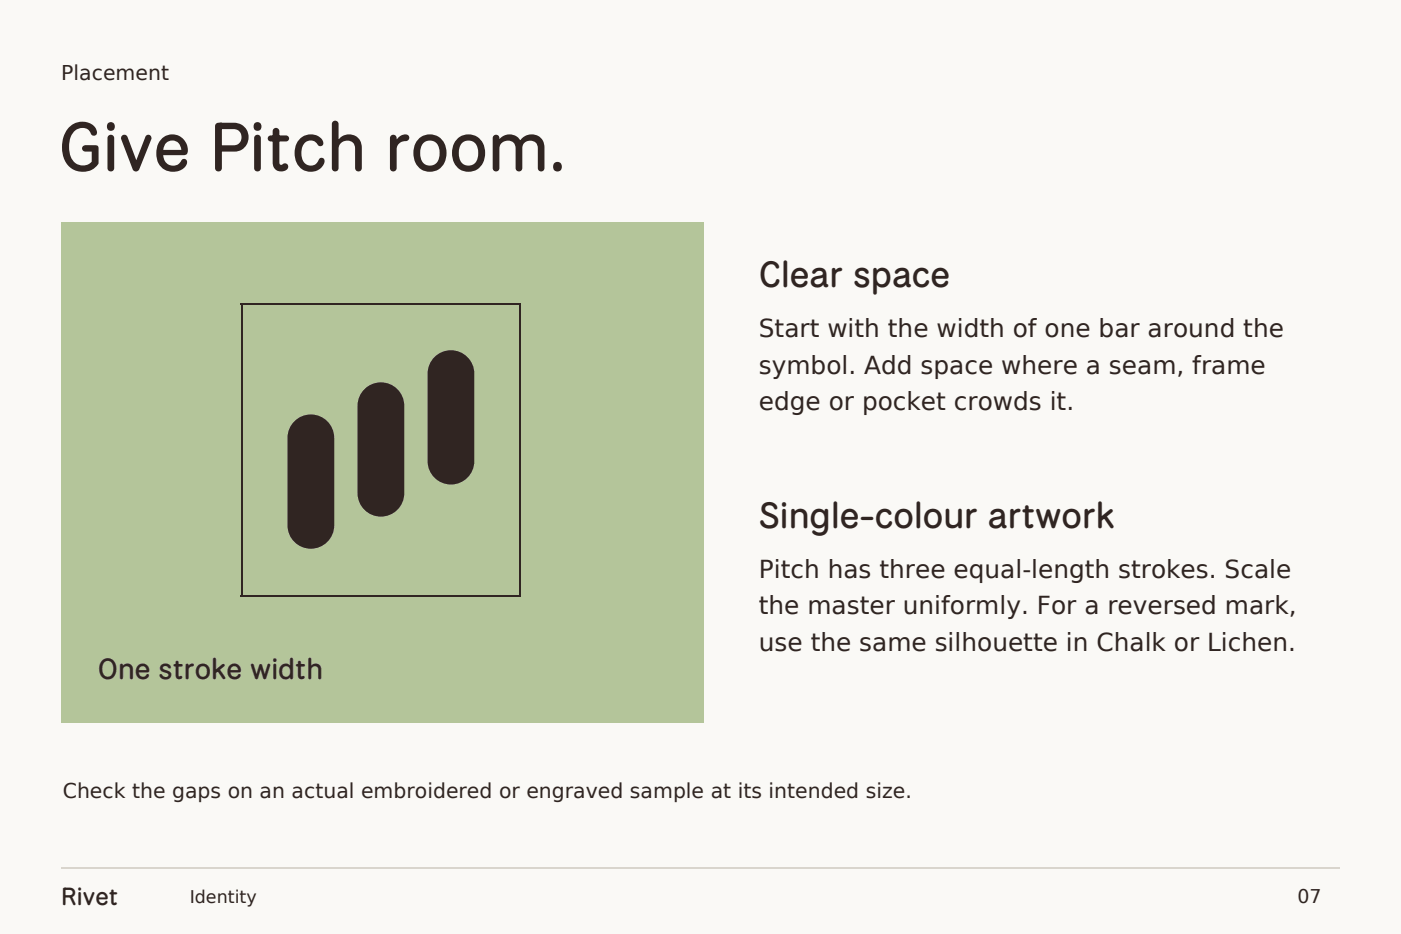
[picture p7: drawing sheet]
<svg xmlns="http://www.w3.org/2000/svg" width="339mm" height="226mm" viewBox="0 0 339 226" stroke-linecap="round" stroke-linejoin="round" font-family="sans-serif">
<defs><g id="words">
<text font-size="16.6" fill="#302522" x="14.1" y="41.3">Give Pitch room.</text>
<g font-size="8.8" fill="#302522">
<text x="183.4" y="69.5">Clear space</text>
<text x="183.4" y="127.7">Single-colour artwork</text>
</g>
<text font-size="7.1" fill="#302522" x="23.6" y="164">One stroke width</text>
<g font-size="6" fill="#302522">
<text x="183.4" y="81.5">Start with the width of one bar around the</text>
<text x="183.4" y="90.3">symbol. Add space where a seam, frame</text>
<text x="183.4" y="99.1">edge or pocket crowds it.</text>
<text x="183.4" y="139.7">Pitch has three equal-length strokes. Scale</text>
<text x="183.4" y="148.5">the master uniformly. For a reversed mark,</text>
<text x="183.4" y="157.3">use the same silhouette in Chalk or Lichen.</text>
<text x="14.8" y="218.7">Rivet</text>
</g>
<g font-size="4.9" fill="#302522">
<text x="14.8" y="19.4">Placement</text>
<text x="15.2" y="193">Check the gaps on an actual embroidered or engraved sample at its intended size.</text>
</g>
<text font-size="4.6" fill="#302522" x="313.6" y="218.4">07</text>
<text font-size="4.2" fill="#302522" x="45.9" y="218.4">Identity</text>
</g></defs>
<path d="M0 0h338.7v225.8h-338.7z" fill="#faf9f6"/>
<path d="M14.8 209.7h309.1" fill="none" stroke="#d9d5cd" stroke-width=".35"/>
<path d="M14.8 53.6h155.2v121h-155.2z" fill="#b4c59a"/>
<g fill="#302522">
<path d="M71.2 101.8a5.6 5.6 0 0 1 6.1-1.2 5.6 5.6 0 0 1 3.5 5.2v21.2a5.6 5.6 0 0 1-5.7 5.6 5.6 5.6 0 0 1-5.6-5.6v-21.2a5.6 5.6 0 0 1 1.7-4z"/>
<path d="M88.1 94.1a5.6 5.6 0 0 1 6.1-1.2 5.6 5.6 0 0 1 3.5 5.2v21.1a5.6 5.6 0 0 1-5.6 5.7 5.6 5.6 0 0 1-5.7-5.7v-21.1a5.6 5.6 0 0 1 1.7-4z"/>
<path d="M105 86.3a5.6 5.6 0 0 1 6.2-1.2 5.6 5.6 0 0 1 3.5 5.2v21.2a5.6 5.6 0 0 1-5.7 5.6 5.6 5.6 0 0 1-5.6-5.6v-21.2a5.6 5.6 0 0 1 1.6-4z"/>
</g>
<path d="M58.2 73.6h67.7M58.4 73.4v70.9M125.8 73.4v70.9M58.2 144.1h67.7" fill="none" stroke="#302522" stroke-width=".35"/>
<use href="#words"/>
</svg>
